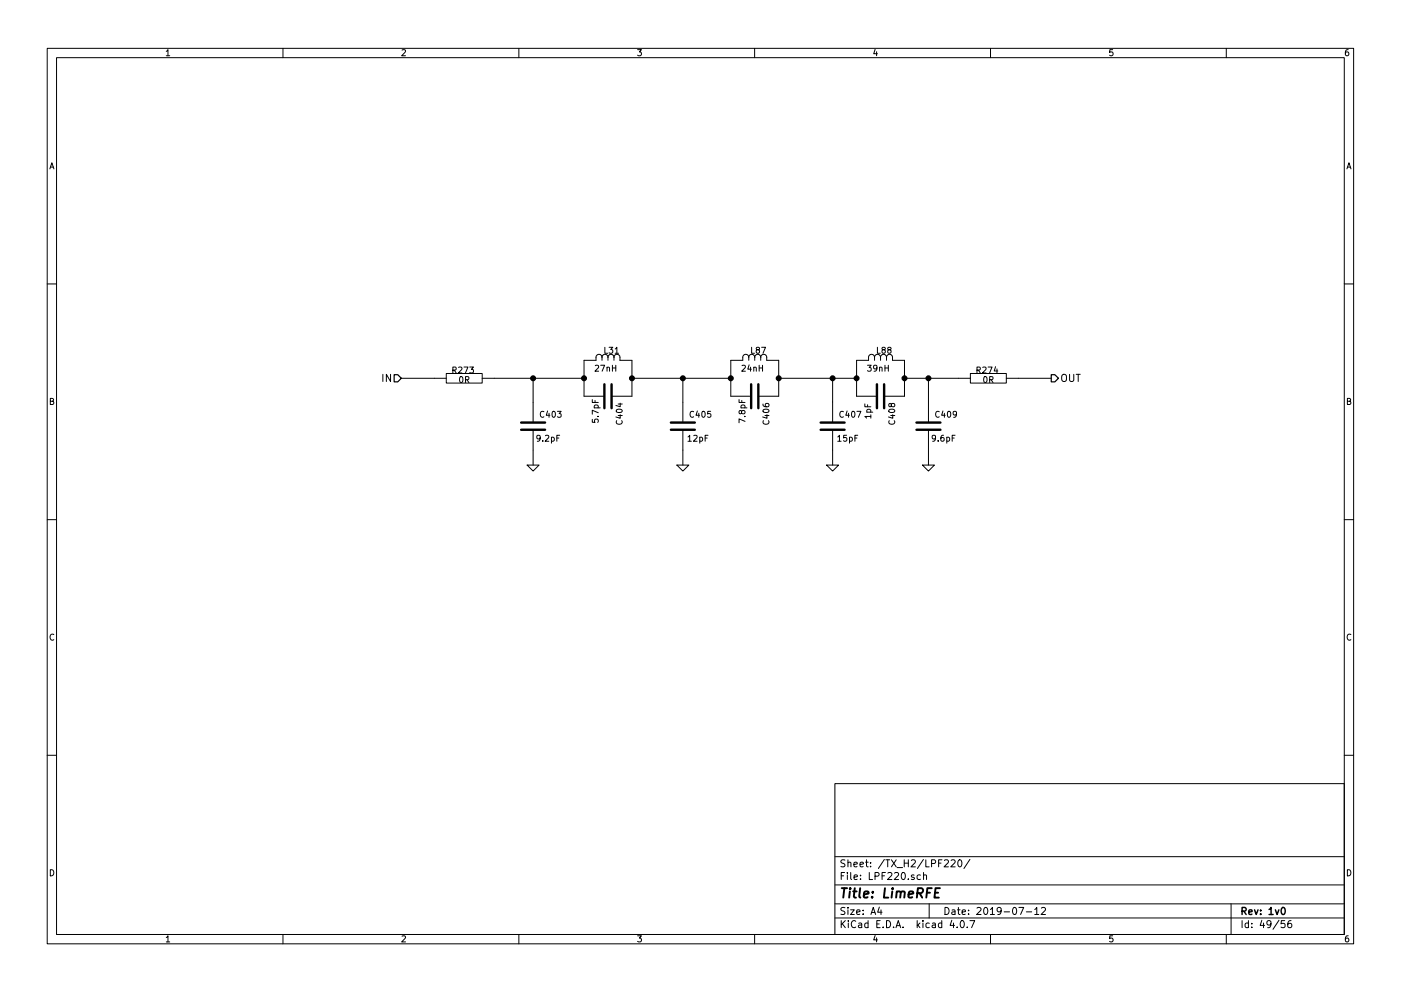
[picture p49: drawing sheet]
<svg xmlns="http://www.w3.org/2000/svg" width="297mm" height="210mm" viewBox="0 0 297 210" stroke-linecap="round" stroke-linejoin="round" font-family="sans-serif">
<g fill="none" stroke="#000" stroke-width=".21">
<path d="M10 10.3h277v189.9h-277zM12 12.2h273v186.1h-273zM35.3 10.9l.3-.4v1.3M35.3 11.8h.7M60 10.3v1.9M85.2 10.6l.5-.1 .3 .4-.8 .9h.8M110 10.3v1.9M135.2 10.5h.8l-.4 .5 .3 .1 .1 .2-.1 .4-.2 .1-.5-.1M160 10.3v1.9M185.5 10.5l-.3 .9h.8M185.9 11v.8M210 10.3v1.9"/>
<path d="M235.9 10.5h-.6v.6h.6l.1 .5-.3 .2-.4-.1M260 10.3v1.9M285.9 10.5l-.4 .1-.2 .2-.1 .8 .3 .2 .4-.1 .1-.4-.1-.2-.4-.1-.3 .3M10.6 35.8l.4-1.3 .4 1.3M10.7 35.5h.6M285.6 35.8l.4-1.3 .4 1.3M285.7 35.5h.6M10 60.2h2M81.2 79.4v1.5M82.8 79.4v1.5l-.9-1.5v1.5M94.6 79.2h7.6v2.1h-7.6zM96 78.5h.6l.1-.5-.7-.1v1.2"/>
<path d="M96.3 78.5l.4 .6M97.2 78l.5-.1 .2 .3-.7 .9h.7M98.4 77.9h.8l-.5 1.2M99.6 77.9h.8l-.5 .5 .4 .1v.5l-.1 .1-.6-.1M126.2 77.6l.5-.1 .2 .3-.8 1h.8M127.4 77.5h.8l-.5 1.3M127.6 75.8a.64 .64 0 0 0-.6-.6 .64 .64 0 0 0-.6 .6v.6h-2.6v7.7h4.3M127.6 75.8a.64 .64 0 0 1 .7-.6 .64 .64 0 0 1 .6 .6M127.6 75.8v.6M128.2 73.7v1.2h.7M128.7 78l.2-.1 .3 .1v.8M128.7 77.9v.9"/>
<path d="M128.9 75.8a.64 .64 0 0 1 .7-.6 .64 .64 0 0 1 .6 .6M128.9 75.8v.6M129.1 73.7h.8l-.4 .5 .4 .1v.5l-.2 .1-.6-.1M129.8 77.5v1.3M129.8 78.1h.8M130.2 75.8a.64 .64 0 0 1 .6-.6 .64 .64 0 0 1 .6 .6v.6h2.6v7.7h-4.3M130.2 75.8v.6M130.4 74l.4-.3v1.2M130.4 74.9h.7M130.6 77.5v1.3M157.3 77.6l.5-.1 .2 .3-.7 1h.7M158.7 75.8a.64 .64 0 0 0-.6-.6 .64 .64 0 0 0-.6 .6v.6h-2.6v7.7h4.4"/>
<path d="M158.7 75.8a.64 .64 0 0 1 .7-.6 .64 .64 0 0 1 .6 .6M158.7 75.8v.6M158.8 77.4l-.3 .9h.8M159.1 77.9v.9M159.4 73.7v1.2h.6M159.8 78l.2-.1 .3 .1 .1 .8M159.8 77.9v.9M160 75.8a.64 .64 0 0 1 .7-.6 .64 .64 0 0 1 .6 .6M160 75.8v.6M160.6 74.2l-.3-.2 .1-.3 .6 .1v.3l-.6 .2-.1 .2 .1 .3 .2 .1h.2l.2-.2v-.4l-.2-.1M161 78.1h.7M161 77.5v1.3"/>
<path d="M161.3 75.8a.64 .64 0 0 1 .6-.6 .64 .64 0 0 1 .7 .6v.6h2.5v7.7h-4.3M161.3 75.8v.6M161.5 73.7h.8l-.5 1.2M161.7 77.5v1.3M183.9 77.5h.8l-.4 .5 .4 .1v.5l-.2 .2-.6-.2M185.4 75.8a.64 .64 0 0 0-.6-.6 .64 .64 0 0 0-.7 .6v.6h-2.5v7.7h4.3M185.4 75.8a.64 .64 0 0 1 .7-.6 .64 .64 0 0 1 .6 .6M185.4 75.8v.6M185.9 78l-.2 .3-.4-.1v-.6l.4-.1 .2 .2v.8l-.3 .3h-.3M186 73.7v1.2h.6M186.5 78l.2-.1 .3 .1v.8M186.5 77.9v.9"/>
<path d="M186.7 75.8a.64 .64 0 0 1 .6-.6 .64 .64 0 0 1 .7 .6M186.7 75.8v.6M187.2 74.2l-.2-.2v-.2h.7v.3l-.6 .2-.1 .2v.3l.2 .1h.3l.2-.2v-.4l-.2-.1M187.6 78.1h.7M187.6 77.5v1.3M188 75.8a.64 .64 0 0 1 .6-.6 .64 .64 0 0 1 .6 .6v.6h2.6v7.7h-4.3M188 75.8v.6M188.3 77.5v1.3M188.4 74.2l-.2-.2 .1-.3 .6 .1v.3l-.6 .2-.1 .2 .1 .3 .1 .1h.3l.2-.2v-.4l-.2-.1M205.7 79.2h7.7v2.1h-7.7zM207.1 78.5h.6l.1-.5-.7-.1v1.2M207.4 78.5l.4 .6"/>
<path d="M208.4 78l.4-.1 .3 .3-.8 .9h.8M209.5 77.9h.8l-.5 1.2M211.1 77.8l-.3 .9h.8M211.4 78.3v.8M225.2 79.6a.5 .5 0 0 1 .6-.2 .5 .5 0 0 1 .3 .5v.8l-.3 .2a.53 .53 0 0 1-.7-.5zM226.8 79.4v1.3l.3 .2h.3l.3-.2v-1.3M228.2 79.4h.8M228.6 79.4v1.5M285 60.2h2M10.7 85.1h.5l.1-.5-.6-.1v1.3h.5l.2-.4-.3-.3M85.1 80.3h9.5M97.5 80l.2-.1a.67 .67 0 0 1 .5 .6 .67 .67 0 0 1-.5 .7l-.3-.5z"/>
<path d="M98.7 80.6l.6-.1 .1-.5-.7-.1v1.3M99 80.6l.4 .6M102.2 80.3h21.6M111.8 98.7h2.5l-1.3 1.2zM113 80.3v9.4M113 91.2v7.5M114.5 92.9l-.2 .2h-.4v-.6l.4-.2 .2 .3v.7l-.3 .3h-.3M115.1 93.5v.1M115.3 87.4a.56 .56 0 0 0-.8 .5 .56 .56 0 0 0 .8 .5M115.6 92.5l.5-.2 .3 .4-.8 .9h.8M116.1 87.2l-.3 .9h.8M116.4 87.7v.8"/>
<path d="M116.9 92.8h.4l.2 .2-.1 .5h-.5M116.9 92.8v1.2M117.1 87.4l.2-.1a.67 .67 0 0 1 .5 .6 .67 .67 0 0 1-.5 .6l-.3-.4zM118.1 92.9h.4M118.2 87.3h.8l-.5 .5 .4 .1v.5l-.2 .1-.5-.1M118.7 92.3h-.6v1.3M125.6 89v.6h.6v-.6h.5l.1 .1-.1 .5M125.6 84.8v.6h1.2M126 86.5h1.3M126.1 86.5l-.1-.3 .2-.3 .6 .1v.5M126.2 85v.4M126.7 88.4h.1"/>
<path d="M126.8 87.6l-1.2-.6v.9M130.8 89.2a.56 .56 0 0 0 .5 .8 .56 .56 0 0 0 .5-.8M130.8 86.9a.69 .69 0 0 1 1.1 .3 .74 .74 0 0 1-1.2-.1zM131.1 88.2h.8M131.1 85.7h.8M131.5 88v.7l-.9-.2M131.5 85.5v.8l-.9-.3M134 80.3h20.9M143.5 98.7h2.5l-1.2 1.2zM144.8 80.3v9.4M144.8 91.2v7.5M145.9 92.7l.3-.4v1.3"/>
<path d="M145.9 93.6h.7M147.1 87.4a.56 .56 0 0 0-.8 .5 .56 .56 0 0 0 .8 .5M147.1 92.5l.5-.2 .2 .4-.8 .9h.8M147.9 87.2l-.3 .9h.7M148.2 87.7v.8M148.4 92.8h.3l.3 .2-.2 .5h-.4M148.4 92.8v1.2M148.9 87.4l.2-.1a.67 .67 0 0 1 .4 .6 .67 .67 0 0 1-.4 .6l-.3-.4zM149.5 92.9h.4M150.1 92.3h-.6v1.3M150.7 87.3h-.6l-.1 .6h.7v.5l-.2 .1-.5-.1M156.7 84.8v.6h1.3"/>
<path d="M157.1 86.5h1.3M157.2 86.5l-.1-.3 .3-.3 .5 .1v.5M157.2 87.3l.3-.2h.3l.2 .2-.1 .4-.4 .1-.2-.1-.2-.6h-.3v.7h.2l.2-.2M157.3 85v.4M157.8 88.4h.2M158 89.4l-1.3-.5v.8M161.8 85.7v.4l.3 .2h.7l.2-.2-.1-.5-.6 .1v.4l.2 .2M161.8 87a.76 .76 0 0 1 1.2 .2 .74 .74 0 0 1-1.2-.1zM161.9 89.2a.56 .56 0 0 0 .5 .8 .56 .56 0 0 0 .5-.8M162.2 88.2h.8M162.6 88v.7l-.9-.2M165.1 80.3h16.5"/>
<path d="M175.3 98.7h2.5l-1.3 1.2zM176.5 80.3v9.4M176.5 91.2v7.5M177.6 92.7l.4-.4v1.3M177.6 93.6h.7M178.8 87.4a.56 .56 0 0 0-.8 .5 .56 .56 0 0 0 .8 .5M179.5 92.3h-.6l-.1 .6h.7v.6l-.2 .1-.5-.1M179.6 87.2l-.3 .9h.8M179.9 87.7v.8M180.1 92.8h.4l.2 .2-.1 .5h-.5M180.1 92.8v1.2M180.6 87.4l.2-.1a.67 .67 0 0 1 .5 .6 .67 .67 0 0 1-.5 .6l-.3-.4z"/>
<path d="M181.3 92.9h.4M181.7 87.3h.8l-.5 1.2M181.9 92.3h-.6v1.3M183.4 85.7v.6h1.2M183.8 87.4h1.2M183.8 87.4v-.3l.2-.3 .6 .2v.4M183.9 85.9v.4M184.6 88.4h-1.2l.3 .3M184.6 88v.7M188.5 87a.76 .76 0 0 1 1.2 .2 .74 .74 0 0 1-1.3-.1zM188.5 89.2a.56 .56 0 0 0 .6 .8 .56 .56 0 0 0 .5-.8M188.8 88.2h.9"/>
<path d="M189 85.8l.2-.2h.4l.1 .2-.1 .4-.4 .1-.2-.1-.2-.6h-.3v.7h.2l.3-.2M189.3 88v.7l-.9-.2M191.8 80.3h13.9M195.6 98.7h2.5l-1.3 1.2zM196.8 80.3v9.4M196.8 91.2v7.5M198.3 92.9l-.2 .2h-.4v-.6l.4-.2 .2 .3v.7l-.3 .3h-.3M198.9 93.5v.1M199.1 87.4a.56 .56 0 0 0-.7 .5 .56 .56 0 0 0 .7 .5M199.9 87.2l-.3 .9h.8M200.1 92.3l-.4 .1-.2 .3v.7l.2 .2 .4-.1v-.6l-.4-.1-.2 .3M200.2 87.7v.8"/>
<path d="M200.7 92.8h.4l.2 .2-.1 .5h-.5M200.7 92.8v1.2M201 87.4l.1-.1a.67 .67 0 0 1 .5 .6 .67 .67 0 0 1-.5 .6l-.2-.4zM201.9 92.9h.4M202.5 92.3h-.6v1.3M202.8 87.8l-.2 .3-.4-.1-.1-.6 .5-.1 .2 .2-.1 .7-.3 .3h-.2M208.7 80l.1-.1a.67 .67 0 0 1 .5 .6 .67 .67 0 0 1-.5 .7l-.2-.5zM209.8 80.6l.6-.1 .1-.5-.7-.1v1.3M210.1 80.6l.4 .6M213.4 80.3h9.5M285.7 85.1h.5l.1-.5-.6-.1v1.3h.5l.2-.4-.3-.3M10 110.3h2"/>
<path d="M285 110.3h2M11.4 134.6a.58 .58 0 0 0-.8 .6 .58 .58 0 0 0 .8 .5M286.4 134.6a.58 .58 0 0 0-.8 .6 .58 .58 0 0 0 .8 .5M10 160.2h2M177 166.3h108v32h-108zM285 160.2h2M10.7 184.5a.65 .65 0 0 1 .7 .7 .65 .65 0 0 1-.7 .6zM35.3 198.9l.3-.4v1.3M35.3 199.8h.7M60 198.3v1.9M85.2 198.6l.5-.1 .3 .4-.8 .9h.8M110 198.3v1.9"/>
<path d="M135.2 198.5h.8l-.4 .5 .3 .1 .1 .2-.1 .4-.2 .1-.5-.1M160 198.3v1.9M177 194.8h108M177 191.8h108M177 187.8h108M177 181.8h108M178.4 195.3v1.5M178.4 185.8h.5M178.6 196l.6 .8M179.1 185.1h-.7v1.5M179.1 192.6l-.5-.1-.3 .3 .1 .3 .7 .4v.4l-.2 .1-.6-.1M179.1 182.5l-.5-.1-.3 .3 .1 .3 .7 .4v.4l-.2 .1-.6-.1"/>
<path d="M179.2 195.3l-.8 .9M179.7 185.1v.2M179.7 185.6v1M179.8 192.5v.2M179.8 183.1l.2-.2 .4 .1v.9M179.8 182.4v1.5M179.8 193v1M179.9 195.3v.2M179.9 195.8v1M180.3 193h.8l-.8 1h.8M180.4 185.1v1.3l.2 .2M181.1 183.4l.7-.1-.1-.3-.4-.1-.2 .2v.7h.6"/>
<path d="M181.1 186.1l.7-.1-.1-.3-.4-.1-.2 .2 .1 .7h.5M181.4 195.5a.71 .71 0 0 0-1 .5 .71 .71 0 0 0 .8 .8l.2-.1M181.6 193.5l.7-.1v-.3l-.4-.1-.3 .2 .1 .7h.6M182.1 195.9h.6v.9M182.3 183.4l.8-.1-.1-.3-.4-.1-.3 .2 .1 .7h.6M182.4 186.5v.1M182.4 185.7v.1M182.7 196.2l-.7 .3 .2 .3 .5-.1M183 193.9v.1M183 193.1v.1M183.5 182.9h.6M183.7 182.4v1.3l.4 .2"/>
<path d="M184 195.9l-.4-.1-.3 .3 .1 .6 .2 .1 .4-.1M184 195.3v1.5M184.3 185.1v1.5h.7M184.6 183.8v.1M184.6 183v.1M184.7 194l.4-1.5 .5 1.5M184.8 193.6h.7M185.5 185.9l.7-.1 .2-.2-.1-.3-.2-.2h-.6v1.5M185.5 198.5l-.3 .9h.8M185.9 199v.8M185.9 196h.5M186.4 192.5l-.3 1h.9"/>
<path d="M186.6 195.3h-.7v1.5h.7M186.8 193v1M187 185.8h.5M187.2 196.7v.1M187.5 182.3l-1.3 2M187.7 185.1h-.7v1.5M187.8 182.4h.8M188 195.3a.76 .76 0 0 1 .8 .8 .76 .76 0 0 1-.8 .7zM188.2 182.4v1.5M188.2 185.3l.6-.2 .3 .4-.9 1.1h.9M189 182.4l1 1.5M189.5 196.7v.1"/>
<path d="M189.7 185.3l.5-.2 .3 .4-.9 1.1h.9M190 196.8l.4-1.5 .6 1.5M190 182.4l-1 1.5M190.1 196.4h.7M190.2 184.1h1.2M191.2 185.3l.2-.2a.8 .8 0 0 1 .6 .8 .8 .8 0 0 1-.6 .7l-.3-.6zM191.5 196.7v.1M191.7 182.4v1.5M191.7 183.1h.9M192.6 186.5v.1M192.6 182.4v1.5M193.2 182.6l.6-.2 .3 .4-1 1.1h1"/>
<path d="M193.8 185.7l-.4-.1-.2 .2 .1 .2 .5 .2v.3h-.6M194.5 195.3v1.5M194.6 196.3l.4 .5M195 195.8l-.5 .6M195.1 185.7l-.4-.1-.3 .3 .1 .6 .2 .1 .4-.1M195.7 195.3v.2M195.7 195.8v1M195.8 182.3l-1.3 2M195.8 185.7l.2-.1 .4 .1v.9M195.8 185.1v1.5M196.3 182.4v1.5h.7M197 191.8v3"/>
<path d="M197 195.9l-.4-.1-.3 .3 .1 .6 .2 .1 .4-.1M197.5 183.2l.7-.1 .2-.2-.1-.3-.2-.2h-.6v1.5M197.7 195.9h.6v.9M198.3 196.2l-.7 .3 .2 .3 .5-.1M199 183.1h.5M199.7 195.9l-.5-.1-.2 .3v.6l.2 .1 .5-.1M199.7 195.3v1.5M199.7 182.4h-.7v1.5M200.2 182.6l.6-.2 .3 .4-.9 1.1h.9M200.4 192.5a.76 .76 0 0 1 .8 .8 .76 .76 0 0 1-.8 .7zM201.7 182.6l.5-.2 .3 .4-.9 1.1h.9M201.8 195.2l-.4 1.1h1"/>
<path d="M201.9 193.1h.5l.1 .9M202.2 195.8v1M202.5 193.4l-.7 .3 .2 .3 .5-.1M202.9 196.7v.1M203 193h.6M203.2 192.5v1.3l.4 .2M203.2 182.6l.2-.2a.8 .8 0 0 1 .6 .8 .8 .8 0 0 1-.6 .7l-.3-.5zM203.8 195.4l.1-.1a.8 .8 0 0 1 .6 .8 .8 .8 0 0 1-.6 .7 .97 .97 0 0 1-.1-1.4zM204 193.5l.7-.1-.1-.3-.4-.1-.2 .2 .1 .7h.5M205.1 196.7v.1M205.4 193.9v.1M205.4 193.1v.1"/>
<path d="M205.6 195.3h1.1l-.7 1.5M205.6 182.3l-1.2 2M207.1 192.7l.6-.2 .3 .5-.9 1h.9M208.7 192.7l.2-.2a.8 .8 0 0 1 .5 .8 .8 .8 0 0 1-.5 .7l-.3-.5zM210 193l.4-.5v1.5M210 194h.8M210 198.3v1.9M212.3 193.2l-.3 .3h-.3l-.3-.3v-.4l.3-.3h.3l.3 .3a1.01 1.01 0 0 1-.5 1.2h-.2M212.9 193.5h1.1M214.8 192.7l.2-.2a.8 .8 0 0 1 .6 .8 .8 .8 0 0 1-.6 .7l-.3-.5zM216 192.5h1l-.6 1.5M217.6 193.5h1.1"/>
<path d="M219.4 193l.4-.5v1.5M219.4 194h.8M220.8 192.7l.6-.2 .3 .5-1 1h1M235.9 198.5h-.6v.7l.6-.1 .1 .5-.3 .2-.4-.1M260 198.3v1.9M261 191.8v6.5M263.3 195.3v1.5M264.7 195.9l-.4-.1-.3 .3 .1 .6 .2 .1 .4-.1M264.7 195.3v1.5M265.4 196.7v.1M265.4 195.9v.1M267.5 195.2l-.3 1.1h.9"/>
<path d="M267.9 195.8v1M269.5 196l-.3 .3h-.3l-.3-.3v-.4l.3-.3h.3l.3 .3a1.01 1.01 0 0 1-.5 1.2h-.2M271.2 195.2l-1.3 2M272.4 195.3h-.7l-.1 .7h.7l.2 .2-.1 .5-.2 .1-.6-.1M273.7 195.3l-.4 .1a1.11 1.11 0 0 0-.1 1.3l.4 .1 .2-.1 .1-.5-.3-.3-.4 .1-.2 .2M285.7 184.5a.65 .65 0 0 1 .7 .7 .65 .65 0 0 1-.7 .6zM285.9 198.5l-.4 .1-.2 .3-.1 .7 .3 .2 .4-.1 .1-.4-.1-.2-.4-.1-.3 .3"/>
</g>
<path d="M263.3 193.3l.8-.1 .1-.2-.1-.3-.2-.2h-.6v1.5M263.7 193.3l.5 .7M264.8 193.5l.7-.1-.1-.3-.4-.1-.2 .2v.7h.6M266 193l.3 1 .4-1M267.3 193.9v.1M267.3 193.1v.1M269.1 193l.4-.5v1.5M269.1 194h.8M270.4 193l.4 1 .3-1M271.8 192.7l.2-.2a.8 .8 0 0 1 .5 .8 .8 .8 0 0 1-.5 .7l-.4-.5z" fill="none" stroke="#000" stroke-width=".3"/>
<g fill="none" stroke="#000" stroke-width=".41">
<path d="M178.5 188.4h1.1M179 188.4l-.2 2M180.2 189.1l-.2 1.3M180.3 188.4l-.1 .2 .2-.1-.1-.1-.1 .2M180.9 189.1h.7M181.2 188.4l-.2 1.8 .1 .1 .4 .1M182.4 188.4l-.2 1.8 .2 .2M183.2 189.8l.9-.2v-.4l-.6-.1-.3 .3v.9h.7M184.9 190.3v.1M185.1 189.2l-.1 .2-.1-.1 .2-.1-.1 .2M187.6 188.4l-.2 2h.9M189.2 189.1l-.2 1.3"/>
<path d="M189.3 188.4l-.1 .2 .2-.1-.1-.1-.1 .2M190.1 189.3l.3-.2 .5 .1v1.2M190.1 189.1l-.1 1.3M191 189.4a.52 .52 0 0 1 .8-.2l-.1 1.2M192.6 189.8l1-.2v-.4l-.6-.1-.3 .3v.9h.7M194.5 189.5l1-.1a.56 .56 0 0 0 .1-.9l-1-.1-.2 2M195 189.5l.5 .9M196.5 189.4h.7M197.6 188.4h-1l-.2 2M198.2 189.4h.7M199.3 188.4h-1l-.2 2h1"/>
</g>
<path d="M83.6 79.5h.7l.8 .8-.8 .7h-.7zM222.9 79.5h.7l.8 .8-.8 .7h-.7z" fill="none" stroke="#000" stroke-width=".25"/>
<g fill="#000" stroke="#000" stroke-width=".25">
<circle cx="113" cy="80.3" r=".51"/>
<circle cx="123.8" cy="80.3" r=".51"/>
<circle cx="134" cy="80.3" r=".51"/>
<circle cx="144.8" cy="80.3" r=".51"/>
<circle cx="154.9" cy="80.3" r=".51"/>
<circle cx="165.1" cy="80.3" r=".51"/>
<circle cx="176.5" cy="80.3" r=".51"/>
<circle cx="181.6" cy="80.3" r=".51"/>
<circle cx="191.8" cy="80.3" r=".51"/>
<circle cx="196.9" cy="80.3" r=".51"/>
</g>
<g fill="none" stroke="#000" stroke-width=".51">
<path d="M110.5 91.2h5.1M110.5 89.7h5.1M128.1 81.5v5.1M129.7 81.5v5.1M142.2 91.2h5.1M142.2 89.7h5.1M159.3 81.5v5.1M160.8 81.5v5.1M174 91.2h5.1M174 89.7h5.1M185.9 81.5v5.1M187.5 81.5v5.1"/>
<path d="M194.3 91.2h5.1M194.3 89.7h5.1"/>
</g>
</svg>
